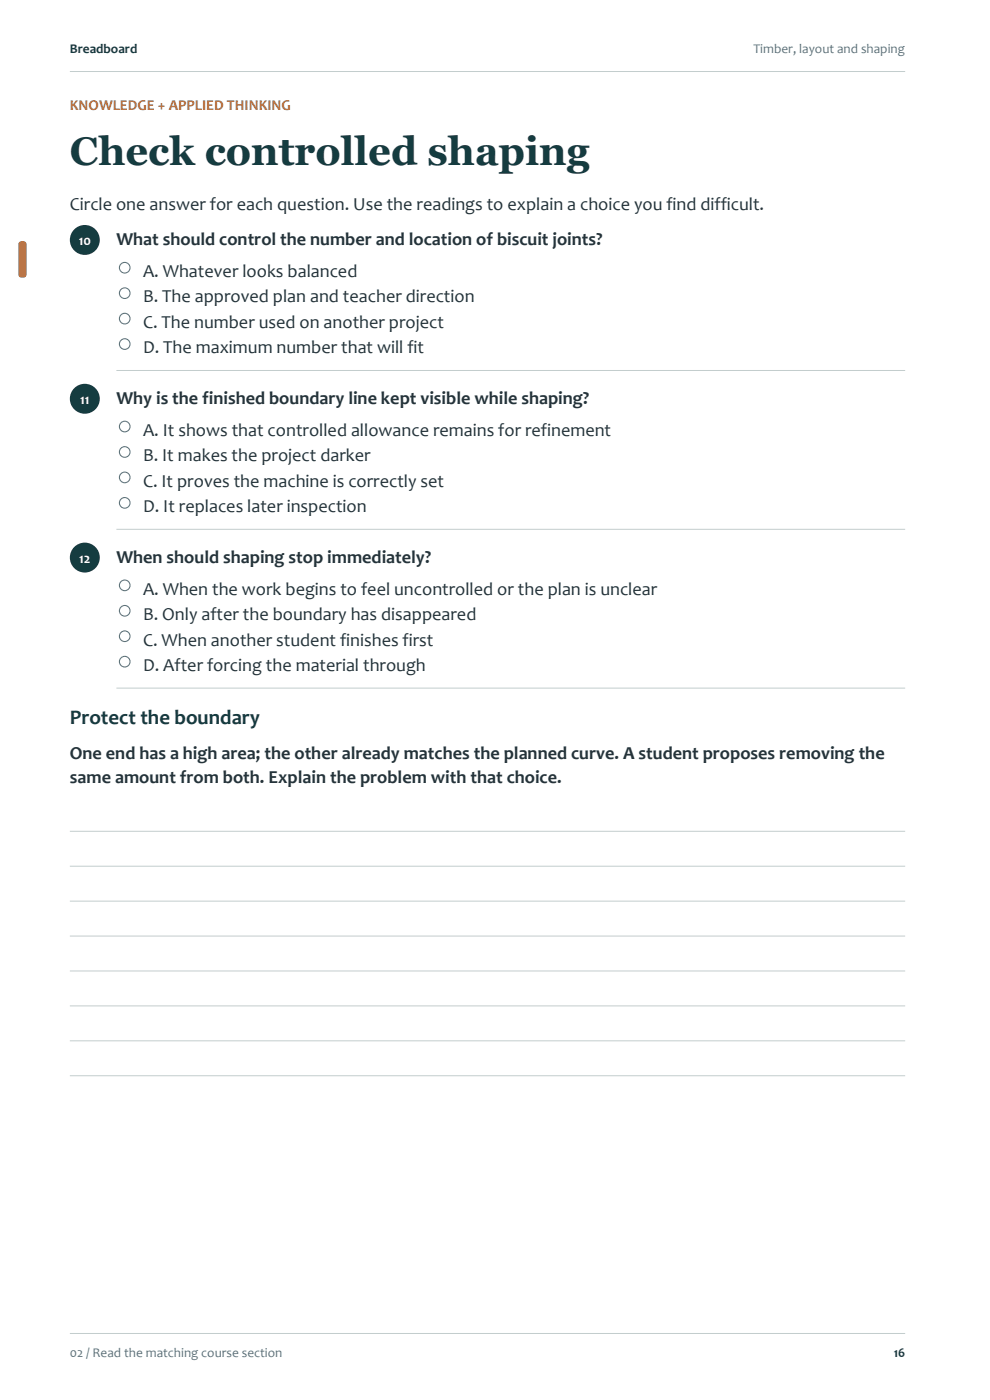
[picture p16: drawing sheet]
<svg xmlns="http://www.w3.org/2000/svg" width="210mm" height="297mm" viewBox="0 0 210 297" stroke-linecap="round" stroke-linejoin="round" font-family="sans-serif">
<defs><g id="words">
<text font-size="8.5" fill="#153c40" x="14.8" y="34.9">Check controlled shaping</text>
<text font-size="4.4" fill="#153c40" x="14.8" y="153.6">Protect the boundary</text>
<g font-size="3.9" fill="#25333a">
<text x="14.8" y="44.4">Circle one answer for each question. Use the readings to explain a choice you find difficult.</text>
<text x="24.7" y="52">What should control the number and location of biscuit joints?</text>
<text x="30.3" y="58.8">A. Whatever looks balanced</text>
<text x="30.3" y="64.2">B. The approved plan and teacher direction</text>
<text x="30.3" y="69.6">C. The number used on another project</text>
<text x="30.3" y="75">D. The maximum number that will fit</text>
<text x="24.7" y="85.7">Why is the finished boundary line kept visible while shaping?</text>
<text x="30.3" y="92.5">A. It shows that controlled allowance remains for refinement</text>
<text x="30.3" y="97.9">B. It makes the project darker</text>
<text x="30.3" y="103.3">C. It proves the machine is correctly set</text>
<text x="30.3" y="108.7">D. It replaces later inspection</text>
<text x="24.7" y="119.3">When should shaping stop immediately?</text>
<text x="30.3" y="126.2">A. When the work begins to feel uncontrolled or the plan is unclear</text>
<text x="30.3" y="131.6">B. Only after the boundary has disappeared</text>
<text x="30.3" y="136.9">C. When another student finishes first</text>
<text x="30.3" y="142.3">D. After forcing the material through</text>
<text x="14.8" y="161">One end has a high area; the other already matches the planned curve. A student proposes removing the</text>
<text x="14.8" y="166">same amount from both. Explain the problem with that choice.</text>
</g>
<text font-size="3.2" fill="#b66e3c" x="14.8" y="23.3">KNOWLEDGE + APPLIED THINKING</text>
<g font-size="3" fill="#fff">
<text x="16.7" y="52">10</text>
<text x="17" y="85.7">11</text>
<text x="16.8" y="119.3">12</text>
</g>
<g font-size="2.8" fill="#153c40">
<text x="14.8" y="11.3">Breadboard</text>
<text x="189.6" y="287.8">16</text>
</g>
<g font-size="2.8" fill="#54748a">
<text x="159.8" y="11.3">Timber, layout and shaping</text>
<text x="14.8" y="287.8">02 / Read the matching course section</text>
</g>
</g></defs>
<path d="M14.8 15.2h177.2" fill="none" stroke="#c3cdcd" stroke-width=".21"/>
<path d="M4.1 51.4l.5-.2a.81 .81 0 0 1 1 .7v6.3a.9 .9 0 0 1-.8 .7 .9 .9 0 0 1-.9-.7v-6.3z" fill-rule="evenodd" fill="#b66e3c"/>
<path d="M14.8 282.9h177.2" fill="none" stroke="#c3cdcd" stroke-width=".21"/>
<circle cx="18" cy="50.9" r="3.2" fill="#153c40"/>
<g fill="none" stroke="#54748a" stroke-width=".23">
<circle cx="26.5" cy="56.8" r="1.13"/>
<circle cx="26.5" cy="73" r="1.13"/>
<circle cx="26.5" cy="62.2" r="1.13"/>
<circle cx="26.5" cy="67.6" r="1.13"/>
</g>
<path d="M24.7 78.6h167.3" fill="none" stroke="#c3cdcd" stroke-width=".21"/>
<circle cx="18" cy="84.6" r="3.2" fill="#153c40"/>
<g fill="none" stroke="#54748a" stroke-width=".23">
<circle cx="26.5" cy="95.9" r="1.13"/>
<circle cx="26.5" cy="90.5" r="1.13"/>
<circle cx="26.5" cy="106.7" r="1.13"/>
<circle cx="26.5" cy="101.3" r="1.13"/>
</g>
<path d="M24.7 112.3h167.3" fill="none" stroke="#c3cdcd" stroke-width=".21"/>
<circle cx="18" cy="118.3" r="3.2" fill="#153c40"/>
<g fill="none" stroke="#54748a" stroke-width=".23">
<circle cx="26.5" cy="124.2" r="1.13"/>
<circle cx="26.5" cy="135" r="1.13"/>
<circle cx="26.5" cy="129.6" r="1.13"/>
<circle cx="26.5" cy="140.4" r="1.13"/>
</g>
<path d="M24.7 146h167.3M14.8 176.4h177.2M14.8 183.8h177.2M14.8 191.2h177.2M14.8 198.6h177.2M14.8 206h177.2M14.8 213.4h177.2M14.8 220.8h177.2M14.8 228.2h177.2" fill="none" stroke="#c3cdcd" stroke-width=".21"/>
<use href="#words"/>
</svg>
